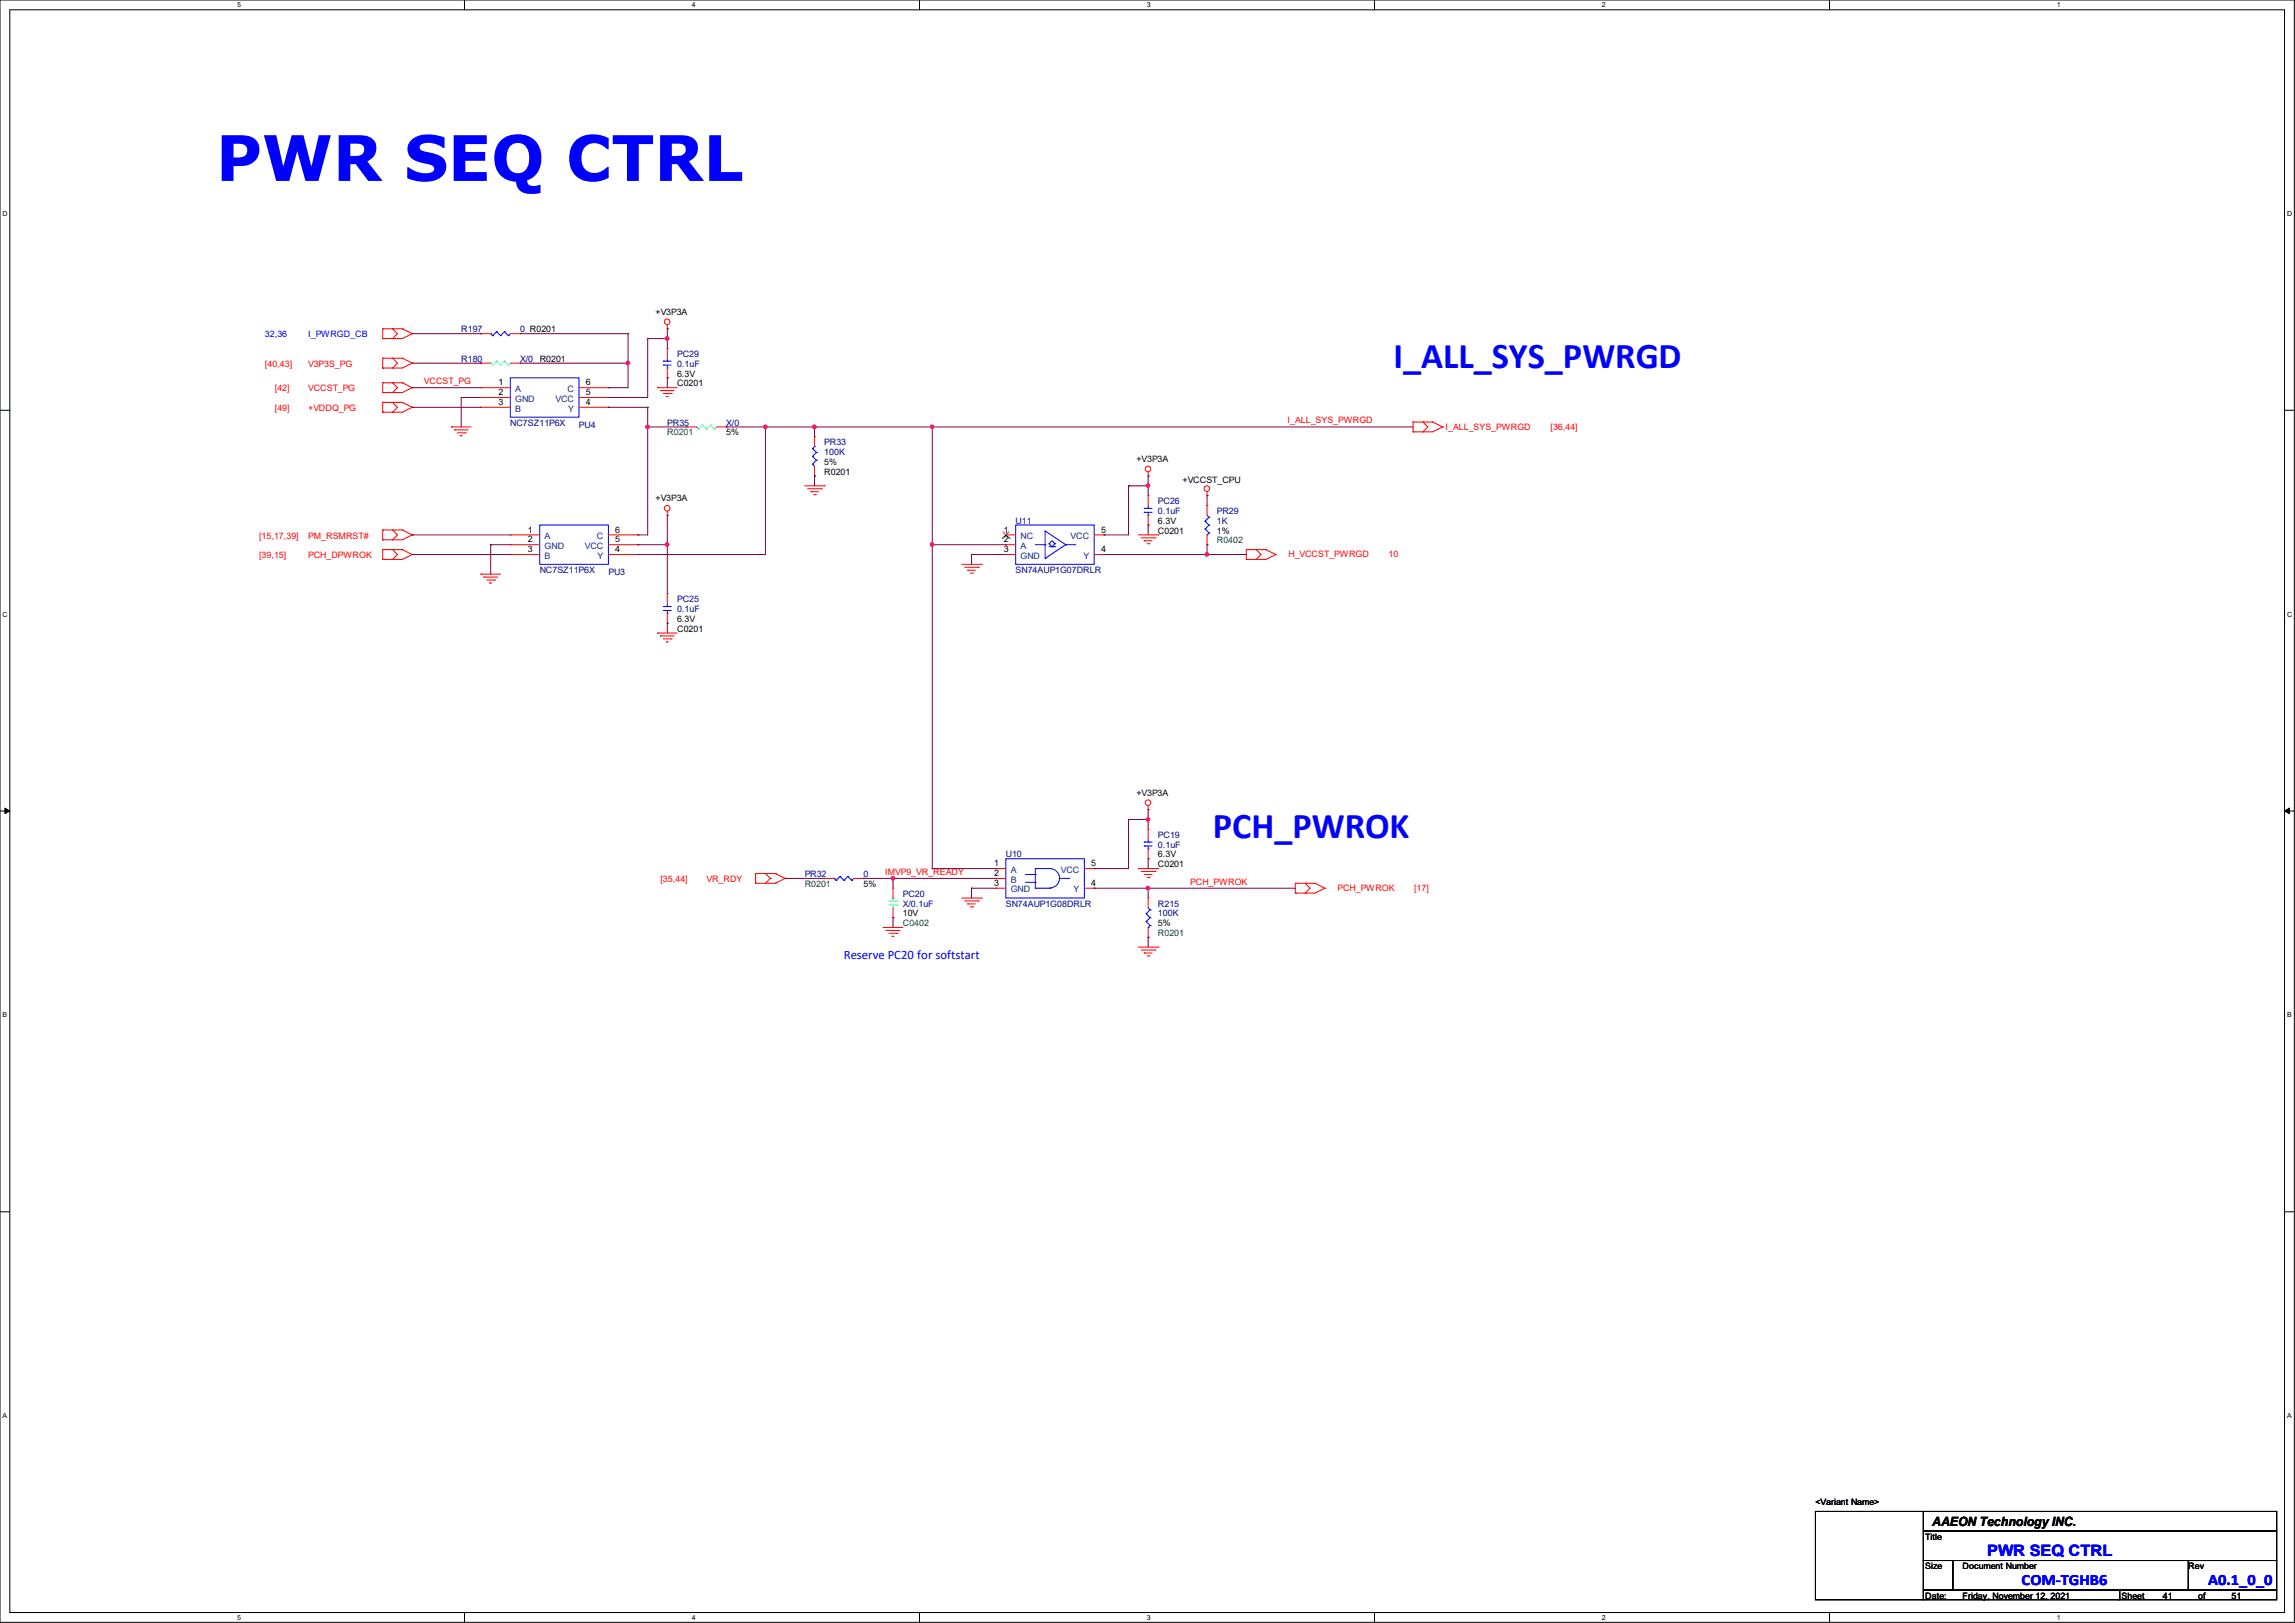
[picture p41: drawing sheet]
<svg xmlns="http://www.w3.org/2000/svg" width="297mm" height="210mm" viewBox="0 0 297 210" stroke-linecap="round" stroke-linejoin="round" font-family="sans-serif">
<defs><g id="words">
<text font-size="8.1" fill="#00f" x="27.9" y="23.4">PWR SEQ CTRL</text>
<g font-size="4.7" fill="#00f">
<text x="180.3" y="47.7">I_ALL_SYS_PWRGD</text>
<text x="157" y="108.4">PCH_PWROK</text>
</g>
<g font-size="2" fill="#00f">
<text x="257.2" y="201.3">PWR SEQ CTRL</text>
<text x="261.6" y="205.2">COM-TGHB6</text>
<text x="285.8" y="205.2">A0.1_0_0</text>
</g>
<text font-size="1.7" fill="#00f" x="109.2" y="124.1">Reserve PC20 for softstart</text>
<text font-size="1.7" x="250.1" y="197.4">AAEON Technology INC.</text>
<g font-size="1.1">
<text x="84.8" y="40.7">+V3P3A</text>
<text x="69.8" y="46.8">R0201</text>
<text x="64.5" y="49.9">1</text>
<text x="64.5" y="51.1">2</text>
<text x="64.5" y="52.4">3</text>
<text x="75.8" y="52.4">4</text>
<text x="75.8" y="51.1">5</text>
<text x="75.8" y="49.9">6</text>
<text x="87.6" y="50">C0201</text>
<text x="87.6" y="48.7">6.3V</text>
<text x="94" y="56.3">5%</text>
<text x="147.1" y="59.8">+V3P3A</text>
<text x="84.8" y="64.9">+V3P3A</text>
<text x="106.7" y="61.4">R0201</text>
<text x="106.7" y="60.2">5%</text>
<text x="153" y="62.4">+VCCST_CPU</text>
<text x="68.3" y="68.9">1</text>
<text x="68.3" y="70.2">2</text>
<text x="68.3" y="71.5">3</text>
<text x="79.6" y="71.5">4</text>
<text x="79.6" y="70.2">5</text>
<text x="79.6" y="68.9">6</text>
<text x="129.9" y="68.9">1</text>
<text x="129.9" y="70.2">2</text>
<text x="129.9" y="71.5">3</text>
<text x="142.5" y="68.9">5</text>
<text x="142.5" y="71.5">4</text>
<text x="149.9" y="69">C0201</text>
<text x="149.9" y="67.8">6.3V</text>
<text x="157.5" y="69">1%</text>
<text x="87.6" y="81.7">C0201</text>
<text x="87.6" y="80.5">6.3V</text>
<text x="147.1" y="103">+V3P3A</text>
<text x="128.6" y="112.1">1</text>
<text x="128.6" y="113.4">2</text>
<text x="141.2" y="112.1">5</text>
<text x="149.9" y="112.2">C0201</text>
<text x="149.9" y="111">6.3V</text>
<text x="111.8" y="114.8">5%</text>
<text x="116.8" y="118.6">10V</text>
<text x="128.6" y="114.6">3</text>
<text x="141.2" y="114.6">4</text>
<text x="149.9" y="119.8">5%</text>
<text x="234.9" y="194.8">&lt;Variant Name&gt;</text>
<text x="249.2" y="199.2">Title</text>
<text x="249.2" y="203">Size</text>
<text x="254" y="203">Document Number</text>
<text x="283.2" y="203">Rev</text>
<text x="249.2" y="206.8">Date:</text>
<text x="254" y="206.8">Friday, November 12, 2021</text>
<text x="274.6" y="206.8">Sheet</text>
<text x="279.9" y="206.8">41</text>
<text x="284.5" y="206.8">of</text>
<text x="288.8" y="206.8">51</text>
</g>
<g font-size="1.1" fill="#f00">
<text x="34.3" y="47.5">[40,43]</text>
<text x="39.9" y="47.5">V3P3S_PG</text>
<text x="35.6" y="50.6">[42]</text>
<text x="35.6" y="53.2">[49]</text>
<text x="39.9" y="50.6">VCCST_PG</text>
<text x="39.9" y="53.2">+VDDQ_PG</text>
<text x="54.9" y="49.7">VCCST_PG</text>
<text x="166.6" y="54.8">I_ALL_SYS_PWRGD</text>
<text x="187.1" y="55.6">I_ALL_SYS_PWRGD</text>
<text x="200.7" y="55.6">[36,44]</text>
<text x="33.5" y="69.7">[15,17,39]</text>
<text x="39.9" y="69.7">PM_RSMRST#</text>
<text x="33.5" y="72.2">[39,15]</text>
<text x="39.9" y="72.2">PCH_DPWROK</text>
<text x="166.7" y="72.1">H_VCCST_PWRGD</text>
<text x="179.7" y="72.1">10</text>
<text x="114.6" y="113.2">IMVP9_VR_READY</text>
<text x="85.5" y="114.1">[35,44]</text>
<text x="91.4" y="114.1">VR_RDY</text>
<text x="154" y="114.5">PCH_PWROK</text>
<text x="173.1" y="115.3">PCH_PWROK</text>
<text x="183" y="115.3">[17]</text>
</g>
<g font-size="1.1" fill="#00f">
<text x="34.3" y="43.6">32,36</text>
<text x="39.9" y="43.6">I_PWRGD_CB</text>
</g>
<g font-size="1.1" fill="#000080">
<text x="59.7" y="43">R197</text>
<text x="59.7" y="46.8">R180</text>
<text x="67.3" y="43">0 R0201</text>
<text x="67.3" y="46.8">X/0</text>
<text x="87.6" y="46.2">PC29</text>
<text x="87.6" y="47.5">0.1uF</text>
<text x="66" y="55.1">NC7SZ11P6X</text>
<text x="74.9" y="55.3">PU4</text>
<text x="86.4" y="55.1">PR35</text>
<text x="94" y="55.1">X/0</text>
<text x="106.7" y="57.6">PR33</text>
<text x="106.7" y="58.9">100K</text>
<text x="149.9" y="65.2">PC26</text>
<text x="131.4" y="67.8">U11</text>
<text x="149.9" y="66.5">0.1uF</text>
<text x="157.5" y="66.5">PR29</text>
<text x="157.5" y="67.8">1K</text>
<text x="69.8" y="74.1">NC7SZ11P6X</text>
<text x="78.7" y="74.4">PU3</text>
<text x="87.6" y="77.9">PC25</text>
<text x="131.4" y="74.1">SN74AUP1G07DRLR</text>
<text x="87.6" y="79.2">0.1uF</text>
<text x="104.1" y="113.5">PR32</text>
<text x="111.8" y="113.5">0</text>
<text x="130.2" y="111">U10</text>
<text x="149.9" y="108.4">PC19</text>
<text x="149.9" y="109.7">0.1uF</text>
<text x="116.8" y="116">PC20</text>
<text x="116.8" y="117.3">X/0.1uF</text>
<text x="130.2" y="117.3">SN74AUP1G08DRLR</text>
<text x="149.9" y="117.3">R215</text>
<text x="149.9" y="118.6">100K</text>
</g>
<g font-size="1.1" fill="#004080">
<text x="66.7" y="50.7">A</text>
<text x="66.7" y="52">GND</text>
<text x="66.7" y="53.3">B</text>
<text x="71.9" y="52">VCC</text>
<text x="73.4" y="50.7">C</text>
<text x="73.5" y="53.3">Y</text>
<text x="70.5" y="69.8">A</text>
<text x="70.5" y="71">GND</text>
<text x="75.7" y="71">VCC</text>
<text x="77.3" y="69.8">C</text>
<text x="132.1" y="69.8">NC</text>
<text x="132.1" y="71">A</text>
<text x="138.6" y="69.8">VCC</text>
<text x="70.5" y="72.3">B</text>
<text x="77.3" y="72.3">Y</text>
<text x="132.1" y="72.3">GND</text>
<text x="140.2" y="72.3">Y</text>
<text x="130.8" y="112.9">A</text>
<text x="137.3" y="112.9">VCC</text>
<text x="130.8" y="114.2">B</text>
<text x="130.8" y="115.5">GND</text>
<text x="138.9" y="115.5">Y</text>
</g>
<g font-size="1.1" fill="#008000">
<text x="86.4" y="56.3">R0201</text>
<text x="157.5" y="70.3">R0402</text>
<text x="104.1" y="114.8">R0201</text>
<text x="116.8" y="119.8">C0402</text>
<text x="149.9" y="121.1">R0201</text>
</g>
<g font-size=".9">
<text x="30.7" y=".9">5</text>
<text x="89.5" y=".9">4</text>
<text x="148.4" y=".9">3</text>
<text x="207.3" y=".9">2</text>
<text x="266.2" y=".9">1</text>
<text x=".3" y="28">D</text>
<text x="296" y="28">D</text>
<text x=".3" y="79.8">C</text>
<text x="296" y="79.8">C</text>
<text x=".3" y="131.7">B</text>
<text x="296" y="131.7">B</text>
<text x=".3" y="183.5">A</text>
<text x="296" y="183.5">A</text>
<text x="30.7" y="209.6">5</text>
<text x="89.5" y="209.6">4</text>
<text x="148.4" y="209.6">3</text>
<text x="207.3" y="209.6">2</text>
<text x="266.2" y="209.6">1</text>
</g>
</g></defs>
<path d="M0 0h296.9v209.9h-296.9zM1.3 1.3h294.4v207.4h-294.4z" fill="none" stroke="#000" stroke-width=".13"/>
<g fill="#fff">
<path d="M30.7 .1h.5v1h-.5z"/>
<path d="M30.7 208.8h.5v1h-.5z"/>
</g>
<path d="M60.1 0v1.3M60.1 208.7v1.2" fill="none" stroke="#000" stroke-width=".13"/>
<g fill="#fff">
<path d="M89.5 .1h.5v1h-.5z"/>
<path d="M89.5 208.8h.5v1h-.5z"/>
</g>
<path d="M119 0v1.3M119 208.7v1.2" fill="none" stroke="#000" stroke-width=".13"/>
<g fill="#fff">
<path d="M148.4 .1h.5v1h-.5z"/>
<path d="M148.4 208.8h.5v1h-.5z"/>
</g>
<path d="M177.9 0v1.3M177.9 208.7v1.2" fill="none" stroke="#000" stroke-width=".13"/>
<g fill="#fff">
<path d="M207.3 .1h.5v1h-.5z"/>
<path d="M207.3 208.8h.5v1h-.5z"/>
</g>
<path d="M236.8 0v1.3M236.8 208.7v1.2" fill="none" stroke="#000" stroke-width=".13"/>
<g fill="#fff">
<path d="M266.2 .1h.5v1h-.5z"/>
<path d="M266.2 208.8h.5v1h-.5z"/>
<path d="M.3 27.2h.7v1h-.7z"/>
<path d="M296 27.2h.6v1h-.6z"/>
<path d="M.3 79h.7v1h-.7z"/>
<path d="M296 79h.6v1h-.6z"/>
</g>
<path d="M0 53.1h1.3M295.7 53.1h1.2" fill="none" stroke="#000" stroke-width=".13"/>
<g fill="#fff">
<path d="M.3 130.9h.6v1h-.6z"/>
<path d="M296 130.9h.6v1h-.6z"/>
</g>
<path d="M0 104.9h1.3M295.7 104.9h1.2" fill="none" stroke="#000" stroke-width=".13"/>
<path d="M.6 104.6l.7 .3-.7 .4zM295.7 104.9l.6-.3v.7z" fill="#000" stroke="#000" stroke-width=".13"/>
<g fill="#fff">
<path d="M.3 182.7h.6v1h-.6z"/>
<path d="M296 182.7h.5v1h-.5z"/>
</g>
<path d="M0 156.8h1.3M295.7 156.8h1.2M234.9 195.6h14v11.4h-14zM248.9 195.6h45.7v2.5h-45.7zM248.9 198.1h45.7v3.8h-45.7zM248.9 201.9h3.8v3.8h-3.8zM248.9 205.7h25.4v1.3h-25.4zM252.7 201.9h30.5v3.8h-30.5zM274.3 205.7h20.3v1.3h-20.3zM283.2 201.9h11.4v3.8h-11.4z" fill="none" stroke="#000" stroke-width=".13"/>
<g fill="none" stroke="#f00" stroke-width=".13">
<path d="M49.5 50.8h.1M49.5 49.5h.1M49.5 47.6h.1M49.5 46.4h.1M49.5 53.3h.1M49.5 52.1h.1M49.5 43.8h.1M49.5 42.5h.1M49.5 42.5v1.3M49.5 46.4v1.2M49.5 49.5v1.3M49.5 52.1v1.2"/>
<path d="M49.5 49.5h2.6M49.5 46.4h2.6M49.5 52.1h2.6M49.5 42.5h2.6M50.8 50.8h.1M50.8 49.5h.1M50.8 47.6h.1M50.8 46.4h.1M50.8 53.3h.1M50.8 52.1h.1M50.8 43.8h.1M50.8 42.5h.1"/>
<path d="M50.8 49.5l.6 .7-.6 .6M50.8 46.4l.6 .6-.6 .6M50.8 52.1l.6 .6-.6 .6M50.8 42.5l.6 .7-.6 .6M52.1 49.5h.1M52.1 46.4h.1M52.1 52.1h.1M52.1 42.5h.1M52.1 49.5l1.2 .7M52.1 46.4l1.2 .6M52.1 52.1l1.2 .6M52.1 42.5l1.2 .7"/>
<path d="M53.3 50.2h.1M53.3 47h.1M53.3 52.7h.1M53.3 43.2h.1M53.3 50.2l-1.2 .6h-2.6M53.3 47l-1.2 .6h-2.6M53.3 52.7l-1.2 .6h-2.6M53.3 43.2l-1.2 .6h-2.6M58.4 55.2h.1M58.4 55.2h2.6M58.8 55.6h.1M58.8 55.6h1.8"/>
<path d="M59.2 56h1M59.6 56.4h.1M59.6 56.4h.2M60.2 56h.1M62.2 43.2h.1M62.2 50.2h.1M62.2 51.4h.1M62.2 52.7h.1M62.2 47h.1M62.2 50.2h3.8M62.2 43.2h1.3M62.2 51.4h3.8"/>
<path d="M62.2 52.7h3.8M62.2 47h1.3M66 43.2h1.3M66 47h1.3M67.3 43.2h.1M67.3 47h.1M74.9 50.2h3.8M74.9 51.4h3.8M74.9 52.7h3.8M78.7 52.7h.1M78.7 51.4h.1M78.7 50.2h.1"/>
<path d="M85.1 50.2h.1M85.1 50.2h2.5M85.5 50.5h.1M85.5 50.5h1.7M85.9 50.9h1M86.2 51.3h.1M86.2 51.3h.3M86.4 42.5h.1M86.4 45.1h.1M86.4 48.9h.1M86.4 42v.5M86.4 45.1v1.3"/>
<path d="M86.4 47.6v1.3M86.9 50.9h.1M88.9 55.2h.1M88.9 55.2h1.3M92.7 55.2h1.3M94 55.2h.1M105.4 56.5h.1M105.4 56.5v1.3M182.9 55.9h.1M182.9 54.6h.1M182.9 54.6h2.5M182.9 54.6v1.3"/>
<path d="M184.1 55.9h.1M184.1 54.6h.1M184.1 54.6l.7 .6-.7 .7M185.4 54.6h.1M185.4 54.6l1.3 .6M186.7 55.2h.1M186.7 55.2l-1.3 .7h-2.5M49.5 69.8h.1M49.5 68.6h.1M49.5 72.4h.1M49.5 71.1h.1M49.5 71.1h2.6"/>
<path d="M49.5 68.6h2.6M49.5 68.6v1.2M49.5 71.1v1.3M50.8 69.8h.1M50.8 68.6h.1M50.8 72.4h.1M50.8 71.1h.1M50.8 68.6l.6 .6-.6 .6M50.8 71.1l.6 .7-.6 .6M52.1 68.6h.1M52.1 71.1h.1M52.1 68.6l1.2 .6"/>
<path d="M52.1 71.1l1.2 .7M53.3 69.2h.1M53.3 71.8h.1M53.3 71.8l-1.2 .6h-2.6M53.3 69.2l-1.2 .6h-2.6M62.2 74.3h.1M62.2 74.3h2.6M62.6 74.7h.1M62.6 74.7h1.8M63 75.1h1M63.4 75.4h.1M63.4 75.4h.2"/>
<path d="M64 75.1h.1M66 69.2h.1M66 70.5h.1M66 71.8h.1M66 69.2h3.8M66 70.5h3.8M66 71.8h3.8M78.7 69.2h3.8M78.7 70.5h3.8M78.7 71.8h3.8M82.5 71.8h.1M82.5 70.5h.1"/>
<path d="M82.5 69.2h.1M86.4 66.7h.1M86.4 76.8h.1M86.4 66.2v.5M86.4 76.8v1.3M86.4 79.4v1.2M104.1 62.9h2.6M104.5 63.2h1.8M104.9 63.6h.1M104.9 63.6h1M105.3 64h.2M105.4 61.6h.1"/>
<path d="M105.4 60.3v1.3M105.5 64h.1M106.3 63.2h.1M106.7 62.9h.1M124.5 73h2.5M124.8 73.4h1.8M125.2 73.8h.1M125.2 73.8h1M125.6 74.2h.3M125.9 74.2h.1M126.6 73.4h.1M127 73h.1"/>
<path d="M130.2 69.2h.1M130.2 70.5h.1M130.2 71.8h.1M130.2 69.2h1.2M130.2 70.5h1.2M130.2 71.8h1.2M141.6 69.2h1.3M141.6 71.8h1.3M142.9 69.2h.1M142.9 71.8h.1M147.3 69.2h2.6M147.7 69.6h1.8"/>
<path d="M148.1 70h.1M148.1 70h1M148.5 70.4h.2M148.6 61.6h.1M148.6 64.1h.1M148.6 67.9h.1M148.6 61.1v.5M148.6 64.1v1.3M148.6 66.7v1.2M148.7 70.4h.1M149.5 69.6h.1M149.9 69.2h.1"/>
<path d="M156.2 64.1h.1M156.2 65.4h.1M156.2 70.5h.1M156.2 63.6v.5M156.2 65.4v1.3M156.2 69.2v1.3M161.3 72.4h.1M161.3 71.1h.1M161.3 71.1h2.5M161.3 71.1v1.3M162.6 72.4h.1M162.6 71.1h.1"/>
<path d="M162.6 71.1l.6 .7-.6 .6M163.8 71.1h.1M163.8 71.1l1.3 .7M165.1 71.8h.1M165.1 71.8l-1.3 .6h-2.5M85.1 81.9h.1M85.1 81.9h2.5M85.5 82.3h.1M85.5 82.3h1.7M85.9 82.7h1M86.2 83.1h.1M86.2 83.1h.3"/>
<path d="M86.4 80.6h.1M86.9 82.7h.1M97.8 114.3h.1M97.8 114.3h2.5M99.1 113l.6 .7M99.7 113.7h.1M99.7 113.7l-.6 .6M100.3 113h.1M100.3 114.3h.1M100.3 113h-2.5v1.3M100.3 113l1.3 .7M101.6 113.7h.1"/>
<path d="M101.6 113.7l-1.3 .6M106.7 113.7h.1M106.7 113.7h1.2M110.5 113.7h1.3M111.8 113.7h.1M115.6 118.7h.1M115.6 114.9h.1M115.6 114.9v1.3M115.6 117.5v1.2M124.5 116.2h2.5M124.8 116.6h1.8M125.2 117h.1"/>
<path d="M125.2 117h1M125.6 117.3h.3M125.9 117.3h.1M126.6 116.6h.1M127 116.2h.1M128.9 112.4h.1M128.9 113.7h.1M128.9 114.9h.1M128.9 112.4h1.3M128.9 113.7h1.3M128.9 114.9h1.3M140.3 112.4h1.3"/>
<path d="M140.3 114.9h1.3M141.6 112.4h.1M141.6 114.9h.1M147.3 112.4h2.6M147.7 112.8h1.8M148.1 113.2h.1M148.1 113.2h1M148.5 113.5h.2M148.6 104.8h.1M148.6 107.3h.1M148.6 111.1h.1M148.6 116.2h.1"/>
<path d="M148.6 104.3v.5M148.6 107.3v1.3M148.6 109.9v1.2M148.6 116.2v1.3M148.7 113.5h.1M149.5 112.8h.1M149.9 112.4h.1M167.6 115.6h.1M167.6 114.3h.1M167.6 114.3h2.6M167.6 114.3v1.3M168.9 115.6h.1"/>
<path d="M168.9 114.3h.1M168.9 114.3l.6 .6-.6 .7M170.2 114.3h.1M170.2 114.3l1.2 .6M171.4 114.9h.1M171.4 114.9l-1.2 .7h-2.6M114.3 120h.1M114.3 120h2.5M114.7 120.4h.1M114.7 120.4h1.8M115.1 120.8h1M115.4 121.2h.1"/>
<path d="M115.4 121.2h.3M116.1 120.8h.1M147.3 122.6h2.6M147.7 122.9h1.8M148.1 123.3h.1M148.1 123.3h1M148.5 123.7h.2M148.6 121.3h.1M148.6 120v1.3M148.7 123.7h.1M149.5 122.9h.1M149.9 122.6h.1"/>
<circle cx="86.3" cy="41.6" r=".36"/>
<circle cx="86.3" cy="65.8" r=".36"/>
<circle cx="148.6" cy="60.7" r=".36"/>
<circle cx="156.2" cy="63.2" r=".36"/>
<circle cx="148.6" cy="103.9" r=".36"/>
</g>
<g fill="none" stroke="#00f" stroke-width=".13">
<path d="M63.5 43.2h.1M63.5 43.2l.3 .2M63.8 43.4h.1M64.3 42.9h.1M64.3 42.9l-.5 .5M64.3 42.9l.5 .5M64.8 43.4h.1M65.3 42.9h.1M65.3 42.9l.5 .5M65.3 42.9l-.5 .5M65.8 43.4h.1M66 48.9h8.9v5.1h-8.9z"/>
<path d="M66 43.2l-.2 .2M85.9 47.2h.1M85.9 46.7h.1M85.9 47.2h1M85.9 46.7h1M86.4 47.6h.1M86.4 46.7h.1M86.4 46.4v.3M86.4 47.2v.4M105.2 58h.1M105.2 59.1h.1M105.2 58l.5 .5"/>
<path d="M105.2 59.1l.5 .5M105.4 57.8h.1M105.4 57.8l-.2 .2M105.7 59.6h.1M105.7 58.5h.1M105.7 59.6l-.5 .5M105.7 58.5l-.5 .6M69.8 67.9h8.9v5.1h-8.9zM85.9 79h.1M85.9 78.5h.1M85.9 79h1M85.9 78.5h1"/>
<path d="M86.4 79.4h.1M86.4 78.5h.1M86.4 78.1v.4M86.4 79v.4M105.2 60.1h.1M105.2 60.1l.2 .2M131.4 67.9h10.2v5.1h-10.2zM134 70.5h1.3M135.3 72.3h.1M135.3 70.5h.1M135.8 70.4h.1M135.8 70.7h.7"/>
<path d="M135.8 70.4l.3 .3M135.8 70.4l.3-.4 .4 .4M136.1 70.7h.1M136.5 70.7h.1M136.5 70.4h.1M136.5 70.4l-.4 .3M137.9 70.5h.1M137.9 70.5l-2.6-1.8v3.6M137.9 70.5h1.2M137.9 70.5l-2.6 1.8M139.1 70.5h.1M148.1 66.3h.1"/>
<path d="M148.1 65.8h.1M148.1 66.3h1M148.1 65.8h1M148.6 66.7h.1M148.6 65.8h.1M148.6 65.4v.4M148.6 66.3v.4M156 67.4h.1M156 68.5h.1M156 68.5l.5 .5M156 67.4l.5 .5M156.2 69.2h.1"/>
<path d="M156.2 66.7l.3 .2M156.5 69h.1M156.5 66.9h.1M156.5 67.9h.1M156.5 69l-.3 .2M156.5 66.9l-.5 .5M156.5 67.9l-.5 .6M107.9 113.7h.1M107.9 113.7l.3 .2M108.2 113.9h.1M108.7 113.4h.1M108.7 113.4l-.5 .5"/>
<path d="M108.7 113.4l.5 .5M109.2 113.9h.1M109.7 113.4h.1M109.7 113.4l.5 .5M109.7 113.4l-.5 .5M110.2 113.9h.1M110.5 113.7l-.3 .2M130.2 111.1h10.1v5.1h-10.1zM132.7 113.2h1.3M132.7 114.2h1.3M134 114.9h.1M134 112.4h.1"/>
<path d="M134 113.2h.1M134 114.2h.1M134 112.4h1.9a1.25 1.25 0 0 1 1.2 1.2 1.25 1.25 0 0 1-1.2 1.3M134 112.4v2.5M134 114.9h1.9M135.9 114.9h.1M137.2 113.7h1.1M138.3 113.7h.1M148.1 109.5h.1M148.1 109h.1M148.1 109.5h1M148.1 109h1"/>
<path d="M148.3 118.2h.1M148.3 119.3h.1M148.3 119.3l.5 .5M148.3 118.2l.5 .5M148.6 109.9h.1M148.6 109h.1M148.6 108.6v.4M148.6 109.5v.4M148.6 117.5l.2 .2M148.8 119.8h.1M148.8 117.7h.1M148.8 118.7h.1"/>
<path d="M148.8 119.8l-.2 .2M148.8 117.7l-.5 .5M148.8 118.7l-.5 .6M148.6 120h.1"/>
</g>
<g fill="none" stroke="#00ff80" stroke-width=".13">
<path d="M63.5 47h.1M63.5 47l.3 .2M63.8 47.2h.1M64.3 46.7h.1M64.3 46.7l-.5 .5M64.3 46.7l.5 .5M64.8 47.2h.1M65.3 46.7h.1M65.3 46.7l.5 .5M65.3 46.7l-.5 .5M65.8 47.2h.1M66 47l-.2 .2"/>
<path d="M90.2 55.2h.1M90.2 55.2l.2 .3M90.4 55.5h.1M90.9 55h.1M90.9 55l-.5 .5M90.9 55l.5 .5M91.4 55.5h.1M91.9 55h.1M91.9 55l.6 .5M91.9 55l-.5 .5M92.5 55.5h.1M92.7 55.2l-.2 .3"/>
<path d="M115.1 116.6h1M115.1 117.1h1M115.6 116.2h.1M115.6 117.1h.1M115.6 116.2v.4M115.6 117.1v.4M116.1 116.6h.1M116.1 117.1h.1"/>
</g>
<path d="M129.8 69.6h.1M129.8 68.8l.8 .8M130.6 68.8l-.8 .8M130.6 69.6h.1" fill="none" stroke="#804000" stroke-width=".13"/>
<g fill="none" stroke="#800040" stroke-width=".13">
<path d="M53.3 52.7h.1M53.3 50.2h.1M53.3 52.7h8.9M53.3 50.2h8.9M53.3 47h8.9M53.3 43.2h8.9M59.7 51.4h.1M59.7 51.4v3.8M59.7 51.4h2.5M62.2 47h.1M62.2 43.2h.1M67.3 47h14"/>
<path d="M67.3 43.2h14M78.7 50.2h.1M78.7 51.4h.1M78.7 52.7h.1M78.7 52.7h5.1M81.3 47h.1M81.3 43.2h.1M81.3 43.2v7h-2.6M83.8 43.8h.1M83.8 52.7h.1M83.8 55.2h.1M83.8 52.7v16.5h-1.3"/>
<path d="M83.8 43.8v7.6h-5.1M83.8 43.8h2.6M83.8 55.2h5.1M86.4 42.5h.1M86.4 48.9h.1M86.4 43.8h.1M86.4 42.5v2.6M86.4 48.9v1.3M94 55.2h.1M94 55.2h88.9M99.1 55.2h.1M99.1 55.2v16.6h-16.6"/>
<path d="M105.4 55.2h.1M105.4 55.2v1.3M120.6 55.2h.1M120.6 55.2v57.2M53.3 69.2h.1M53.3 71.8h.1M53.3 71.8h12.7M53.3 69.2h12.7M63.5 70.5h.1M63.5 70.5h2.5M63.5 70.5v3.8M82.5 70.5h.1"/>
<path d="M82.5 71.8h.1M82.5 69.2h.1M82.5 70.5h3.9M86.4 66.7h.1M86.4 70.5h.1M86.4 66.7v10.1M105.4 61.6h.1M105.4 61.6v1.3M120.6 70.5h.1M120.6 70.5h9.6M125.7 71.8h.1M125.7 71.8v1.2"/>
<path d="M125.7 71.8h4.5M142.9 71.8h.1M142.9 69.2h.1M142.9 71.8h18.4M146 62.9h.1M146 62.9v6.3h-3.1M146 62.9h2.6M148.6 61.6h.1M148.6 67.9h.1M148.6 62.9h.1M148.6 61.6v2.5M148.6 67.9v1.3"/>
<path d="M156.2 71.8h.1M156.2 70.5h.1M156.2 64.1h.1M156.2 64.1v1.3M156.2 70.5v1.3M86.4 80.6h.1M86.4 80.6v1.3M101.6 113.7h.1M101.6 113.7h5.1M111.8 113.7h.1M111.8 113.7h17.1M115.6 118.7h.1"/>
<path d="M115.6 113.7h.1M115.6 113.7v1.2M115.6 118.7v1.3M120.6 112.4h.1M120.6 112.4h8.3M125.7 114.9h.1M125.7 114.9h3.2M125.7 114.9v1.3M141.6 112.4h.1M141.6 114.9h.1M141.6 114.9h26M146 106h.1"/>
<path d="M146 106v6.4h-4.4M146 106h2.6M148.6 104.8h.1M148.6 111.1h.1M148.6 106h.1M148.6 114.9h.1M148.6 104.8v2.5M148.6 111.1v1.3M148.6 114.9v1.3M148.6 121.3h.1M148.6 121.3v1.3"/>
</g>
<g fill="#f0f" stroke="#f0f" stroke-width=".13">
<circle cx="120.6" cy="70.5" r=".23"/>
<circle cx="86.3" cy="70.5" r=".23"/>
<circle cx="115.5" cy="113.6" r=".23"/>
<circle cx="148.6" cy="106" r=".23"/>
<circle cx="148.6" cy="114.9" r=".23"/>
<circle cx="156.2" cy="71.7" r=".23"/>
<circle cx="148.6" cy="62.8" r=".23"/>
<circle cx="86.3" cy="43.8" r=".23"/>
<circle cx="83.8" cy="55.2" r=".23"/>
<circle cx="120.6" cy="55.2" r=".23"/>
<circle cx="99" cy="55.2" r=".23"/>
<circle cx="105.4" cy="55.2" r=".23"/>
<circle cx="81.3" cy="47" r=".23"/>
</g>
<use href="#words"/>
</svg>
